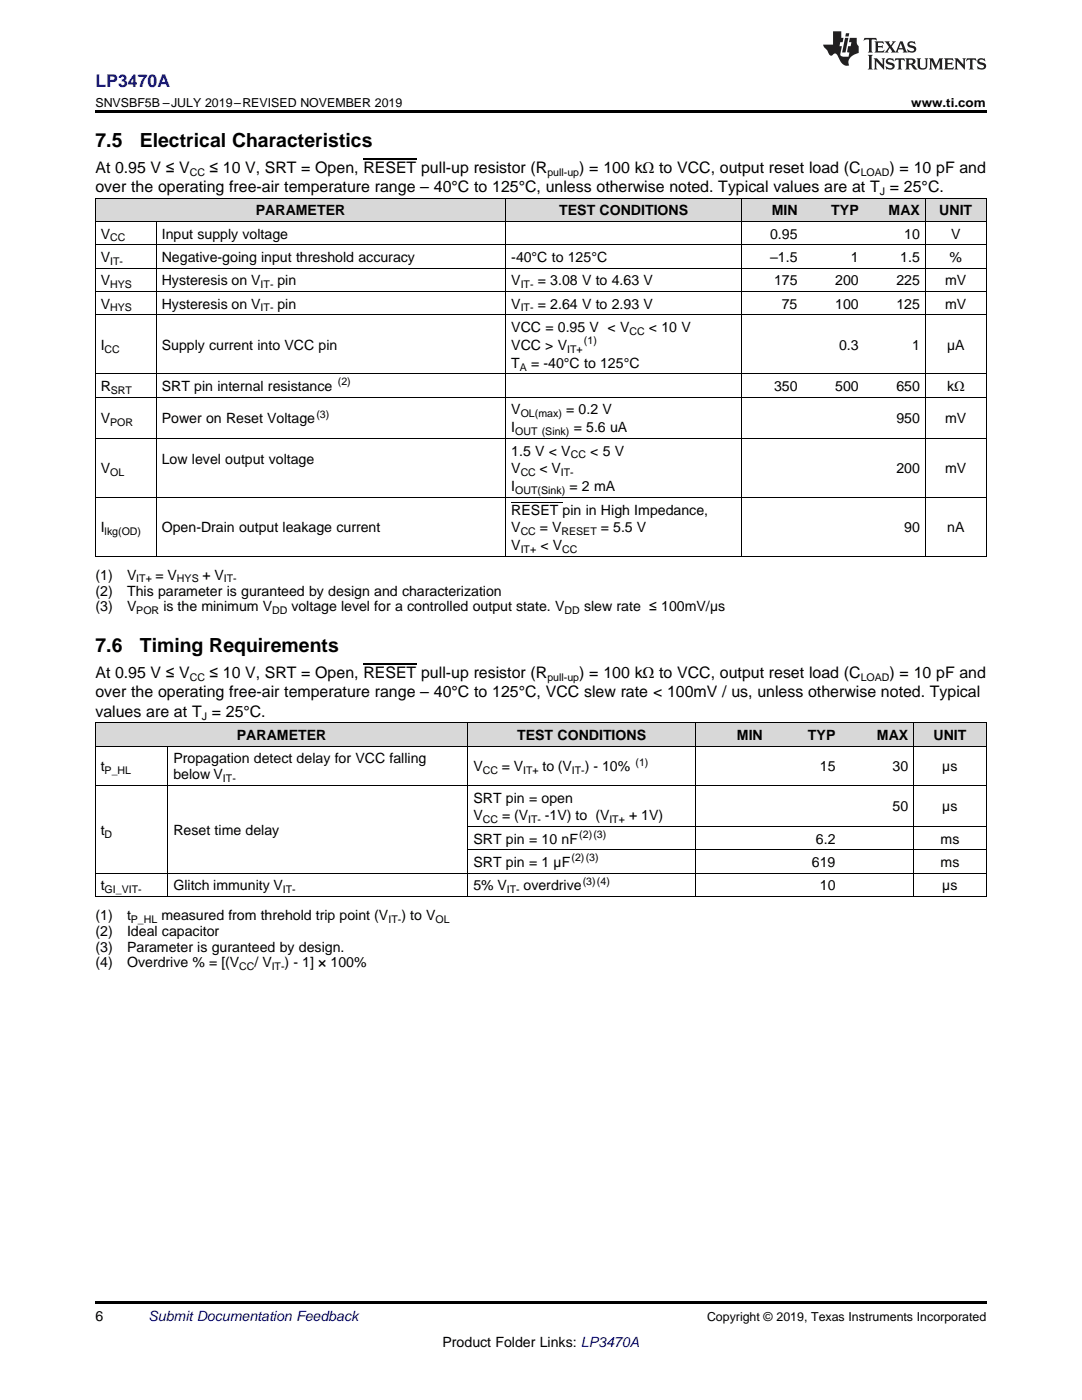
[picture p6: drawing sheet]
<svg xmlns="http://www.w3.org/2000/svg" width="216mm" height="279mm" viewBox="0 0 216 279" stroke-linecap="round" stroke-linejoin="round" font-family="sans-serif">
<defs><g id="words">
<g font-size="3.9">
<text x="19" y="29.3">7.5</text>
<text x="27.9" y="29.3">Electrical Characteristics</text>
<text x="19" y="130.1">7.6</text>
<text x="27.9" y="130.1">Timing Requirements</text>
</g>
<text font-size="3.5" fill="#00f" x="19" y="17.3">LP3470A</text>
<g font-size="3.2">
<text x="19" y="34.4">At 0.95 V ≤ V</text>
<text x="41.8" y="34.4">≤ 10 V, SRT = Open, RESET pull-up resistor (R</text>
<text x="115.6" y="34.4">) = 100 kΩ to VCC, output reset load (C</text>
<text x="177.5" y="34.4">) = 10 pF and</text>
<text x="19" y="38.3">over the operating free-air temperature range – 40°C to 125°C, unless otherwise noted. Typical values are at T = 25°C.</text>
<text x="19" y="135.3">At 0.95 V ≤ V</text>
<text x="41.8" y="135.3">≤ 10 V, SRT = Open, RESET pull-up resistor (R</text>
<text x="115.6" y="135.3">) = 100 kΩ to VCC, output reset load (C</text>
<text x="177.5" y="135.3">) = 10 pF and</text>
<text x="19" y="139.1">over the operating free-air temperature range – 40°C to 125°C, VCC slew rate &lt; 100mV / us, unless otherwise noted. Typical</text>
<text x="19" y="143">values are at T = 25°C.</text>
</g>
<g font-size="2.8">
<text x="20.1" y="47.6">V</text>
<text x="32.3" y="47.6">Input supply voltage</text>
<text x="51" y="43">PARAMETER</text>
<text x="111.6" y="43">TEST CONDITIONS</text>
<text x="153.7" y="47.6">0.95</text>
<text x="154" y="43">MIN</text>
<text x="165.9" y="43">TYP</text>
<text x="177.3" y="43">MAX</text>
<text x="180.4" y="47.6">10</text>
<text x="187.4" y="43">UNIT</text>
<text x="189.8" y="47.6">V</text>
<text x="20.1" y="52.3">V</text>
<text x="32.3" y="52.3">Negative-going input threshold accuracy</text>
<text x="102" y="52.3">-40°C to 125°C</text>
<text x="153.7" y="52.3">–1.5</text>
<text x="169.8" y="52.3">1</text>
<text x="179.6" y="52.3">1.5</text>
<text x="189.5" y="52.3">%</text>
<text x="20.1" y="56.9">V</text>
<text x="32.3" y="56.9">Hysteresis on V</text>
<text x="55.4" y="56.9">pin</text>
<text x="102" y="56.9">V</text>
<text x="107.3" y="56.9">= 3.08 V to 4.63 V</text>
<text x="154.4" y="56.9">175</text>
<text x="166.7" y="56.9">200</text>
<text x="178.9" y="56.9">225</text>
<text x="188.6" y="56.9">mV</text>
<text x="20.1" y="61.6">V</text>
<text x="32.3" y="61.6">Hysteresis on V</text>
<text x="55.4" y="61.6">pin</text>
<text x="102" y="61.6">V</text>
<text x="107.3" y="61.6">= 2.64 V to 2.93 V</text>
<text x="156" y="61.6">75</text>
<text x="166.7" y="61.6">100</text>
<text x="178.9" y="61.6">125</text>
<text x="188.6" y="61.6">mV</text>
<text x="20.1" y="69.8">I</text>
<text x="32.3" y="69.8">Supply current into VCC pin</text>
<text x="102" y="66.3">VCC = 0.95 V &lt; V</text>
<text x="102" y="69.8">VCC &gt; V</text>
<text x="129.5" y="66.3">&lt; 10 V</text>
<text x="167.4" y="69.8">0.3</text>
<text x="182" y="69.8">1</text>
<text x="189" y="69.8">µA</text>
<text x="102" y="73.4">T</text>
<text x="106" y="73.4">= -40°C to 125°C</text>
<text x="20.1" y="78">R</text>
<text x="32.3" y="78">SRT pin internal resistance</text>
<text x="102" y="82.7">V</text>
<text x="113" y="82.7">= 0.2 V</text>
<text x="154.4" y="78">350</text>
<text x="166.7" y="78">500</text>
<text x="178.9" y="78">650</text>
<text x="189" y="78">kΩ</text>
<text x="20.1" y="84.5">V</text>
<text x="32.3" y="84.5">Power on Reset Voltage</text>
<text x="102" y="86.3">I</text>
<text x="114.5" y="86.3">= 5.6 uA</text>
<text x="178.9" y="84.5">950</text>
<text x="188.6" y="84.5">mV</text>
<text x="20.1" y="94.5">V</text>
<text x="32.3" y="92.7">Low level output voltage</text>
<text x="102" y="90.9">1.5 V &lt; V</text>
<text x="102" y="94.5">V</text>
<text x="107.7" y="94.5">&lt; V</text>
<text x="117.8" y="90.9">&lt; 5 V</text>
<text x="178.9" y="94.5">200</text>
<text x="188.6" y="94.5">mV</text>
<text x="102" y="98">I</text>
<text x="113.6" y="98">= 2 mA</text>
<text x="20.1" y="106.3">I</text>
<text x="32.3" y="106.3">Open-Drain output leakage current</text>
<text x="102" y="102.7">RESET pin in High Impedance,</text>
<text x="102" y="106.3">V</text>
<text x="107.7" y="106.3">= V</text>
<text x="119.9" y="106.3">= 5.5 V</text>
<text x="180.4" y="106.3">90</text>
<text x="189" y="106.3">nA</text>
<text x="102" y="109.8">V</text>
<text x="107.8" y="109.8">&lt; V</text>
<text x="19" y="115.7">(1)</text>
<text x="19" y="118.9">(2)</text>
<text x="25.4" y="115.7">V</text>
<text x="25.4" y="118.9">This parameter is guranteed by design and characterization</text>
<text x="31" y="115.7">= V</text>
<text x="40.4" y="115.7">+ V</text>
<text x="19" y="122">(3)</text>
<text x="25.4" y="122">V</text>
<text x="32.6" y="122">is the minimum V</text>
<text x="58.1" y="122">voltage level for a controlled output state. V</text>
<text x="116.5" y="122">slew rate ≤ 100mV/µs</text>
<text x="47.3" y="147.7">PARAMETER</text>
<text x="103.2" y="147.7">TEST CONDITIONS</text>
<text x="147" y="147.7">MIN</text>
<text x="161.2" y="147.7">TYP</text>
<text x="175" y="147.7">MAX</text>
<text x="186.3" y="147.7">UNIT</text>
<text x="20.1" y="153.9">t</text>
<text x="34.6" y="152.3">Propagation detect delay for VCC falling</text>
<text x="34.6" y="155.5">below V</text>
<text x="94.5" y="153.9">V</text>
<text x="100.1" y="153.9">= V</text>
<text x="108.2" y="153.9">to (V</text>
<text x="116.7" y="153.9">) - 10%</text>
<text x="163.6" y="153.9">15</text>
<text x="178.1" y="153.9">30</text>
<text x="188" y="153.9">µs</text>
<text x="94.5" y="160.2">SRT pin = open</text>
<text x="178.1" y="161.9">50</text>
<text x="188" y="161.9">µs</text>
<text x="20.1" y="166.6">t</text>
<text x="34.6" y="166.6">Reset time delay</text>
<text x="94.5" y="163.7">V</text>
<text x="100.2" y="163.7">= (V</text>
<text x="108.7" y="163.7">-1V) to (V</text>
<text x="125.5" y="163.7">+ 1V)</text>
<text x="94.5" y="168.4">SRT pin = 10 nF</text>
<text x="94.5" y="173">SRT pin = 1 µF</text>
<text x="162" y="173">619</text>
<text x="162.8" y="168.4">6.2</text>
<text x="187.7" y="168.4">ms</text>
<text x="187.7" y="173">ms</text>
<text x="20.1" y="177.7">t</text>
<text x="34.6" y="177.7">Glitch immunity V</text>
<text x="94.5" y="177.7">5% V</text>
<text x="104.5" y="177.7">overdrive</text>
<text x="163.6" y="177.7">10</text>
<text x="188" y="177.7">µs</text>
<text x="19" y="183.6">(1)</text>
<text x="25.4" y="183.6">t</text>
<text x="32.2" y="183.6">measured from threhold trip point (V</text>
<text x="80.1" y="183.6">) to V</text>
<text x="19" y="186.7">(2)</text>
<text x="19" y="189.9">(3)</text>
<text x="25.4" y="186.7">Ideal capacitor</text>
<text x="25.4" y="189.9">Parameter is guranteed by design.</text>
<text x="19" y="193.1">(4)</text>
<text x="25.4" y="193.1">Overdrive % = [(V</text>
<text x="50.8" y="193.1">/ V</text>
<text x="56.8" y="193.1">) - 1] × 100%</text>
<text x="19" y="263.6">6</text>
<text x="88.3" y="268.9">Product Folder Links: LP3470A</text>
</g>
<text font-size="2.8" fill="#0000c8" x="29.6" y="263.6">Submit Documentation Feedback</text>
<g font-size="2.5">
<text x="19" y="21.4">SNVSBF5B –JULY 2019–REVISED NOVEMBER 2019</text>
<text x="181.8" y="21.4">www.ti.com</text>
<text x="141.1" y="263.6">Copyright © 2019, Texas Instruments Incorporated</text>
</g>
<g font-size="2.1">
<text x="37.9" y="35.1">CC</text>
<text x="109.2" y="35.1">pull-up</text>
<text x="171.7" y="35.1">LOAD</text>
<text x="175.5" y="38.9">J</text>
<text x="22" y="48.2">CC</text>
<text x="22" y="52.8">IT-</text>
<text x="22" y="57.5">HYS</text>
<text x="52" y="57.5">IT-</text>
<text x="103.9" y="57.5">IT-</text>
<text x="22" y="62.2">HYS</text>
<text x="52" y="62.2">IT-</text>
<text x="103.9" y="62.2">IT-</text>
<text x="20.9" y="70.4">CC</text>
<text x="113.2" y="70.4">IT+</text>
<text x="116.5" y="68.7">(1)</text>
<text x="125.6" y="66.8">CC</text>
<text x="67.4" y="76.9">(2)</text>
<text x="103.7" y="73.9">A</text>
<text x="22.1" y="78.6">SRT</text>
<text x="63.1" y="83.3">(3)</text>
<text x="103.9" y="83.3">OL(max)</text>
<text x="22" y="85">POR</text>
<text x="102.8" y="86.8">OUT (Sink)</text>
<text x="22" y="95">OL</text>
<text x="103.9" y="95">CC</text>
<text x="111.9" y="95">IT-</text>
<text x="113.9" y="91.5">CC</text>
<text x="102.8" y="98.6">OUT(Sink)</text>
<text x="20.9" y="106.8">lkg(OD)</text>
<text x="103.9" y="106.8">CC</text>
<text x="112" y="106.8">RESET</text>
<text x="103.9" y="110.4">IT+</text>
<text x="112.2" y="110.4">CC</text>
<text x="27.2" y="116.2">IT+</text>
<text x="35.3" y="116.2">HYS</text>
<text x="44.7" y="116.2">IT-</text>
<text x="27.2" y="122.6">POR</text>
<text x="54.3" y="122.6">DD</text>
<text x="112.6" y="122.6">DD</text>
<text x="37.9" y="135.9">CC</text>
<text x="109.2" y="135.9">pull-up</text>
<text x="171.7" y="135.9">LOAD</text>
<text x="40.3" y="143.7">J</text>
<text x="20.9" y="154.5">P_HL</text>
<text x="96.3" y="154.5">CC</text>
<text x="104.4" y="154.5">IT+</text>
<text x="114.1" y="154.5">IT-</text>
<text x="126.8" y="152.8">(1)</text>
<text x="44.5" y="156.1">IT-</text>
<text x="20.9" y="167.1">D</text>
<text x="96.3" y="164.3">CC</text>
<text x="105.4" y="164.3">IT-</text>
<text x="115.6" y="167.3">(2)(3)</text>
<text x="121.6" y="164.3">IT+</text>
<text x="114" y="171.9">(2)(3)</text>
<text x="20.9" y="178.3">GI_VIT-</text>
<text x="56.4" y="178.3">IT-</text>
<text x="101.1" y="178.3">IT-</text>
<text x="116.3" y="176.6">(3)(4)</text>
<text x="26.1" y="184.1">P_HL</text>
<text x="77.5" y="184.1">IT-</text>
<text x="86.9" y="184.1">OL</text>
<text x="47.7" y="193.6">CC</text>
<text x="54.2" y="193.6">IT-</text>
</g>
</g></defs>
<g fill="#d8d8d8">
<path d="M19 144.3h14.5v4.6h-14.5z"/>
<path d="M33.5 144.3h59.9v4.6h-59.9z"/>
<path d="M93.4 144.3h45.4v4.6h-45.4z"/>
<path d="M138.8 144.3h14.5v4.6h-14.5z"/>
<path d="M153.3 144.3h14.5v4.6h-14.5z"/>
<path d="M167.8 144.3h14.5v4.6h-14.5z"/>
<path d="M182.3 144.3h14.5v4.6h-14.5z"/>
<path d="M19 39.6h12.2v4.6h-12.2z"/>
<path d="M31.2 39.6h22.7v4.6h-22.7z"/>
<path d="M53.9 39.6h47.1v4.6h-47.1z"/>
<path d="M101 39.6h47v4.6h-47z"/>
<path d="M148 39.6h12.2v4.6h-12.2z"/>
<path d="M160.2 39.6h12.2v4.6h-12.2z"/>
<path d="M172.4 39.6h12.2v4.6h-12.2z"/>
<path d="M184.6 39.6h12.2v4.6h-12.2z"/>
</g>
<path d="M19 22h177.8v.5h-177.8zM19 259.7h177.8v.5h-177.8z" fill="#000"/>
<g fill="none" stroke="#000" stroke-width=".2">
<path d="M19 39.5h177.8M19.1 39.5v71.6M100.9 39.5v71.6M148 39.5v71.6M184.6 39.5v71.6M196.8 39.5v71.6M19 58.2h177.8M19 53.5h177.8M19 48.8h177.8M19 44.2h177.8M31.2 44.2v66.9M19 79.3h177.8"/>
<path d="M19 74.6h177.8M19 62.8h177.8M19 99.3h177.8M19 87.5h177.8M19 111h177.8M19 156.7h177.8M19 148.9h177.8M19 144.2h177.8M19.1 144.3v34.7M33.5 148.9v30.1M93.4 144.3v34.7M138.7 144.3v34.7"/>
<path d="M182.3 144.3v34.7M196.8 144.3v34.7M19 178.9h177.8M19 174.3h177.8M93.4 169.6h103.4M93.4 164.9h103.4"/>
</g>
<g fill="#231f20">
<path d="M172.5 7.6l-.1 .5 .4-.2h.6v.1v2.1l-.2 .4h.9l-.2-.4v-2.1l.1-.1h.5l.5 .2-.2-.5zM174.5 8.3l.2 .3v1.5l-.2 .4h1.8l.2-.6a1.04 1.04 0 0 1-1.3 .2v-.7h.6l.3 .2v-.6l-.3 .2h-.6v-.6l.8-.1 .4 .3-.2-.5zM176.5 8.3l.9 1.1-.9 1.1h.8l-.2-.2 .4-.7 .5 .7-.2 .2h1.5l-.2-.2 .2-.4h.9l.1 .4-.2 .2h1l-.3-.3-.7-1.9h-.5l-.9 2-.8-1 .9-1h-.8l.1 .3-.4 .5-.3-.6 .1-.2zM179.7 8.6l.4 1h-.7zM181.3 8.4a.63 .63 0 0 0-.2 .7 .63 .63 0 0 0 .6 .4l.6 .2 .1 .2a.75 .75 0 0 1-.7 .4 .75 .75 0 0 1-.6-.5l.1 .7 .1-.1a1.11 1.11 0 0 0 1.5-.6 1.13 1.13 0 0 0-1.2-.8l-.1-.4a1.04 1.04 0 0 1 1.2 .2l-.2-.5-.2 .1-.4-.2zM173.2 10.9l.2 .4v2.2l-.2 .4h1l-.3-.4v-2.2l.3-.4zM174.3 11.6l.3 .4v1.5l-.3 .4h.8l-.2-.4v-1.3l1.5 1.7v-1.9l.2-.4h-.7l.2 .4v.9l-1.1-1.3zM177 11.8a.62 .62 0 0 0-.2 .7 .62 .62 0 0 0 .6 .4l.6 .1 .1 .3a.76 .76 0 0 1-.7 .3 .76 .76 0 0 1-.7-.4l.2 .7 .1-.1a1.11 1.11 0 0 0 1.5-.6 1.13 1.13 0 0 0-1.2-.8l-.1-.4a1.04 1.04 0 0 1 1.2 .2l-.2-.6-.2 .1-.5-.1zM178.7 11.6l-.2 .6a.61 .61 0 0 1 .8-.3v1.6l-.2 .4h.9l-.2-.4v-1.6a.63 .63 0 0 1 .7 .3l-.1-.6zM180.6 11.6l.3 .4v1.5l-.3 .4h1l-.2-.2-.1-.8 .6 .2a.76 .76 0 0 0 1.2 .7l-1-1a.58 .58 0 0 0 .6-.5 .58 .58 0 0 0-.5-.6zM181.4 11.9h.1a.45 .45 0 0 1 .5 .1 .45 .45 0 0 1 .1 .5l-.8 .2zM182.9 11.6l.2 .2a2.17 2.17 0 0 0 .3 1.9 .99 .99 0 0 0 1.6-.6v-1.1l.2-.4h-.7l.2 .2a1.92 1.92 0 0 1-.2 1.8 .6 .6 0 0 1-.9-.5v-1.1l.2-.4zM185.4 11.6l.2 .4v1.5l-.2 .4h.7l-.2-.4v-1.4l.8 1.8 .8-1.8v1.4l-.2 .4h.9l-.2-.4v-1.5l.2-.4h-.8l-.6 1.5-.6-1.5zM188.4 11.6l.2 .4v1.5l-.2 .4h1.8l.1-.6a1.04 1.04 0 0 1-1.2 .1v-.6h.5l.4 .2v-.6l-.4 .2h-.5v-.7h.8l.3 .3-.1-.6zM190.5 11.6l.2 .4v1.5l-.2 .4h.7l-.2-.4v-1.3l1.5 1.7v-1.9l.2-.4h-.7l.2 .4v.9l-1.1-1.3zM192.9 11.6l-.1 .6a.61 .61 0 0 1 .7-.3l.1 1.6-.3 .4h1l-.3-.4 .1-1.6a.63 .63 0 0 1 .7 .3l-.1-.6zM195.2 11.8a.62 .62 0 0 0-.2 .7 .62 .62 0 0 0 .6 .4l.6 .1 .1 .3a.76 .76 0 0 1-.7 .3 .76 .76 0 0 1-.6-.4l.1 .7 .1-.1a1.11 1.11 0 0 0 1.6-.6 1.13 1.13 0 0 0-1.3-.8l-.1-.4a1.04 1.04 0 0 1 1.2 .2l-.1-.6-.2 .1-.5-.1z"/>
<path d="M166.2 6.3v2.6h-1.9v.4l.8 .9a.91 .91 0 0 0 1 .8 .56 .56 0 0 1 .5-.3 .56 .56 0 0 1 .5 .3l.4 .8a1.53 1.53 0 0 0 1.9 1.2 1.54 1.54 0 0 1 1-2.1l.9-.3v-1.4a1.52 1.52 0 0 1-.4-1.6h-1.3l-.2 .8h.5l-.2 .8h-.5l-.1 1v.2l.4 .1-.2 .8a1.93 1.93 0 0 1-1.6-.3l.3-1.8h-.5l.2-.8h.4l.2-.8h-.4v-1.3zM168.6 7.6l-.6 2.9h.7l.6-2.9zM168.8 6.6l-.1 .7h.6l.2-.7z"/>
</g>
<path d="M72.5 31.6h10.6M72.5 132.5h10.6" fill="none" stroke="#000" stroke-width=".21"/>
<path d="M102 100.2h10.3" fill="none" stroke="#000" stroke-width=".2"/>
<use href="#words"/>
</svg>
